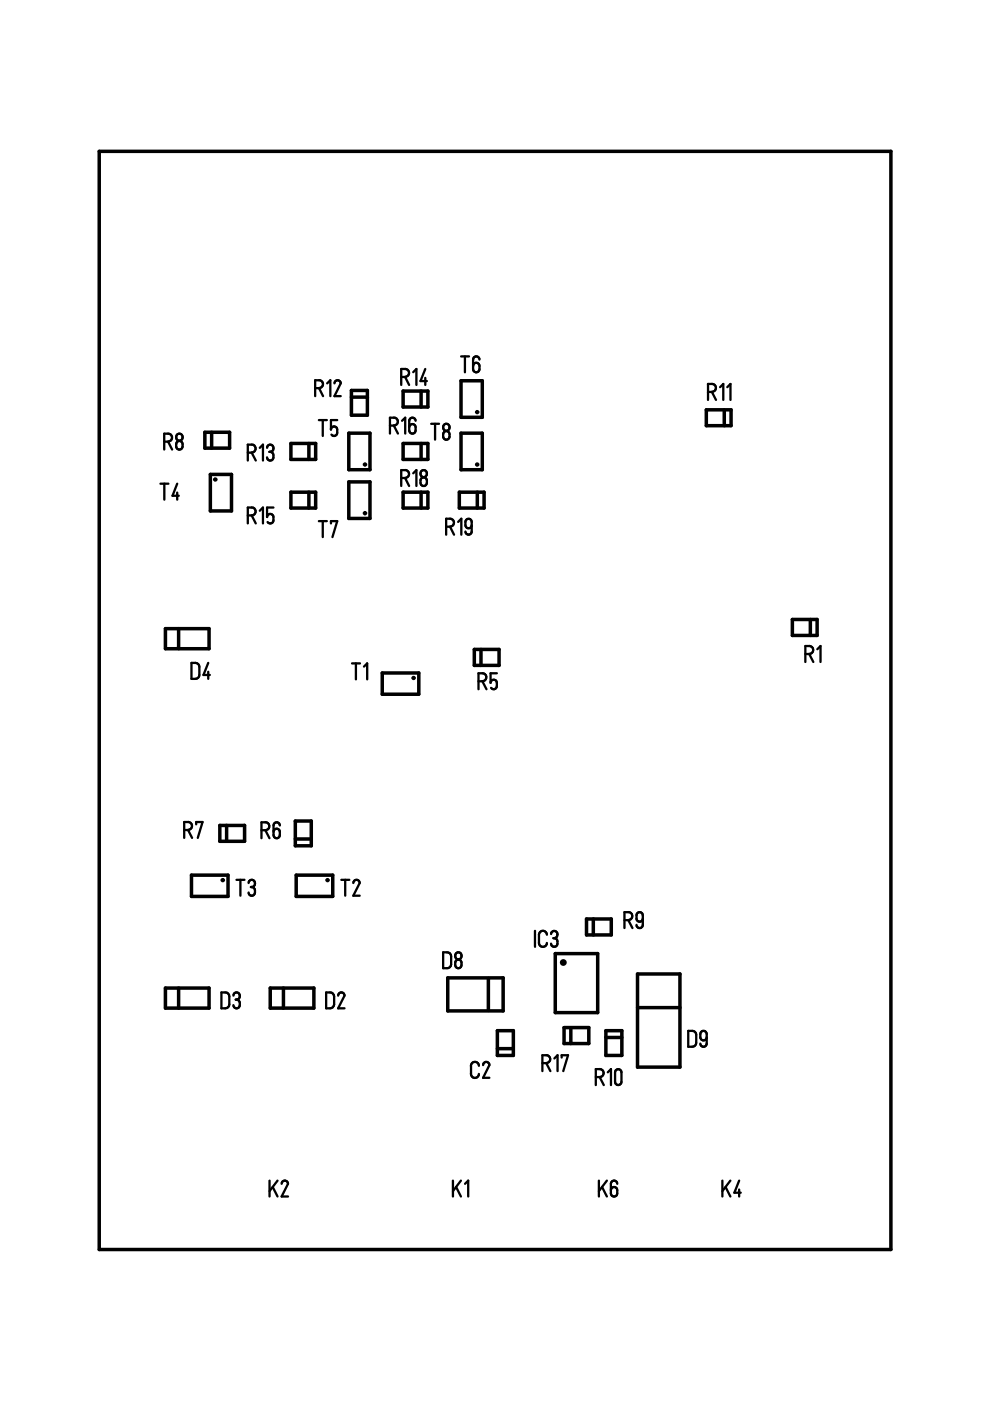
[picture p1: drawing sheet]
<svg xmlns="http://www.w3.org/2000/svg" width="210mm" height="297mm" viewBox="0 0 210 297" stroke-linecap="round" stroke-linejoin="round" font-family="sans-serif">
<g fill="none" stroke="#000" stroke-width=".49">
<path d="M85.1 79.9h.8l.8 1.7M85.9 79.9a.84 .84 0 0 0 .8-.8 .84 .84 0 0 0-.8-.9h-.8v3.4M87.6 78.9l.7-.7v3.4M90.2 78.2l-1 2.6h1.3M97.8 75.6h1.6M98.6 75.6v3.3M101.7 76.2a.68 .68 0 0 0-.7-.6 .68 .68 0 0 0-.7 .6v2.1a.68 .68 0 0 0 .7 .6 .68 .68 0 0 0 .7-.6v-.7a.68 .68 0 0 0-.7-.7 .68 .68 0 0 0-.7 .7M34.8 93.6h.8l.9 1.7M35.6 91.9h-.8v3.4M35.6 91.9a.85 .85 0 0 1 .9 .9 .85 .85 0 0 1-.9 .8M37.5 93.7a.68 .68 0 0 1 .8-.2 .68 .68 0 0 1 .4 .7 .88 .88 0 0 1-.6 1.1 .95 .95 0 0 1-.8-.6 .95 .95 0 0 1 .2-1zM52.5 96h.9l.8 1.6"/>
<path d="M53.4 94.3h-.9v3.3M53.4 94.3a.85 .85 0 0 1 .8 .8 .85 .85 0 0 1-.8 .8M55.1 95l.7-.7v3.3M56.6 95a.72 .72 0 0 1 1.1-.6 .72 .72 0 0 1 .1 1.2l-.5 .2M57.1 95.8h.2M57.3 95.8a.94 .94 0 0 1 .7 1 .94 .94 0 0 1-.8 .8 .66 .66 0 0 1-.6-.6M66.8 82.3h.8l.9 1.7M67.6 89.1h1.7M67.6 82.3a.83 .83 0 0 0 .9-.9 .83 .83 0 0 0-.9-.8h-.8v3.4M68.4 89.1v3.3M69.4 81.3l.6-.7v3.4M70.9 81.3a.67 .67 0 0 1 .7-.7 .67 .67 0 0 1 .6 .7l-1.3 2.7h1.3"/>
<path d="M71.5 89.1h-1.3v2a.67 .67 0 0 1 .6-.7 .67 .67 0 0 1 .7 .7v.7a.67 .67 0 0 1-.5 .6 .67 .67 0 0 1-.7-.3M82.7 90.2h.8M83.5 88.6h-.8v3.3M83.5 88.5a.84 .84 0 0 1 .9 .9 .84 .84 0 0 1-.9 .8M83.5 90.2l.9 1.7M85.2 89.2l.7-.6v3.3M88.1 89.2a.68 .68 0 0 0-.7-.7 .68 .68 0 0 0-.6 .7v2a.68 .68 0 0 0 .6 .7 .68 .68 0 0 0 .7-.7v-.6a.68 .68 0 0 0-.7-.7 .68 .68 0 0 0-.6 .7M90.2 80.1v1.5M91.4 89.9h1.7M92.2 89.9v3.3M94.1 91.6a.67 .67 0 0 1 .8-.2 .67 .67 0 0 1 .4 .7 .88 .88 0 0 1-.6 1.1 .94 .94 0 0 1-.8-.6 .94 .94 0 0 1 .2-1zM150.1 83.1h.8l.9 1.7"/>
<path d="M150.9 81.4h-.8v3.4M150.9 81.4a.85 .85 0 0 1 .9 .8 .85 .85 0 0 1-.9 .9M152.7 82.1l.7-.7v3.4M154.2 82.1l.7-.7v3.4M34 102.6h1.7M34.8 102.6v3.3M37.6 102.6l-1 2.5h1.3M37.6 104.4v1.5M52.5 109.3h.9M53.4 109.3a.84 .84 0 0 0 .8-.9 .84 .84 0 0 0-.8-.8h-.9v3.4M53.4 109.3l.8 1.7M55.1 108.3l.7-.7v3.4"/>
<path d="M58 107.6h-1.4v2a.68 .68 0 0 1 .7-.6 .68 .68 0 0 1 .7 .6v.7a.68 .68 0 0 1-.5 .7 .68 .68 0 0 1-.8-.3M67.6 110.5h1.7M68.4 110.5v3.4M70.2 111v-.5h1.3l-1 3.4M85.1 101.3h.8M85.9 101.3a.83 .83 0 0 0 .8-.8 .83 .83 0 0 0-.8-.8h-.8v3.3M85.9 101.3l.8 1.7M87.6 100.4l.7-.7v3.3M89.3 101.5a.68 .68 0 0 1 .8-.3 .68 .68 0 0 1 .4 .7 .89 .89 0 0 1-.6 1.1 .95 .95 0 0 1-.8-.6 .95 .95 0 0 1 .2-.9zM94.6 111.7h.8l.9 1.7M95.4 111.7a.84 .84 0 0 0 .9-.9 .84 .84 0 0 0-.9-.8h-.8v3.4M97.1 110.7l.7-.7v3.4"/>
<path d="M100 111.3a.67 .67 0 0 1-.7 .7 .67 .67 0 0 1-.6-.7v-.6a.67 .67 0 0 1 .6-.7 .67 .67 0 0 1 .7 .7v2a.67 .67 0 0 1-.7 .7 .67 .67 0 0 1-.6-.7M170.8 138.7h.8M171.6 138.6a.84 .84 0 0 0 .8-.8 .84 .84 0 0 0-.8-.8h-.8v3.4M171.6 138.7l.8 1.7M173.3 137.6l.7-.6v3.4M40.6 140.5h.8a.83 .83 0 0 1 .9 .9v1.7a.83 .83 0 0 1-.9 .8h-.8zM44.2 140.5l-1.1 2.6h1.4M44.2 142.4v1.5M74.6 140.7h1.7M75.5 140.7v3.3M77.2 141.3l.7-.6v3.3M101.5 144.4h.8"/>
<path d="M102.3 144.4a.84 .84 0 0 0 .8-.8 .84 .84 0 0 0-.8-.9h-.8v3.4M102.3 144.4l.8 1.7M105.3 142.7h-1.3v2.1a.67 .67 0 0 1 .7-.7 .67 .67 0 0 1 .6 .7v.7a.67 .67 0 0 1-.4 .6 .67 .67 0 0 1-.8-.3M39.1 176h.8M39.9 176a.84 .84 0 0 0 .8-.9 .84 .84 0 0 0-.8-.8h-.8v3.4M39.9 176l.8 1.7M41.6 174.8v-.5h1.3l-1 3.4M55.4 176h.9M56.3 176a.84 .84 0 0 0 .8-.8 .84 .84 0 0 0-.8-.9h-.9v3.4M56.3 176l.8 1.7M59.3 175a.67 .67 0 0 0-.6-.7 .67 .67 0 0 0-.7 .7v2a.67 .67 0 0 0 .7 .7 .67 .67 0 0 0 .6-.7v-.6a.67 .67 0 0 0-.6-.7 .67 .67 0 0 0-.7 .7M50.1 186.5h1.7"/>
<path d="M51 186.5v3.4M52.7 187.2a.72 .72 0 0 1 1.1-.5 .72 .72 0 0 1 .1 1.2l-.5 .2M53.2 188.1h.2M53.4 188.1a.94 .94 0 0 1 .7 .9 .94 .94 0 0 1-.8 .9 .66 .66 0 0 1-.6-.7M72.4 186.5h1.7M73.2 186.5v3.4M74.9 187.2a.68 .68 0 0 1 .7-.7 .68 .68 0 0 1 .7 .7l-1.4 2.7h1.4M113.4 197.4v3.3M116 198.2a.85 .85 0 0 0-.9-.9 .85 .85 0 0 0-.8 .9v1.7a.84 .84 0 0 0 .8 .9 .84 .84 0 0 0 .9-.9M116.8 198a.73 .73 0 0 1 .9-.5 .73 .73 0 0 1 .6 .7 .73 .73 0 0 1-.8 .7M117.3 198.9h.2M117.5 198.9a.92 .92 0 0 1 .7 1 .92 .92 0 0 1-.8 .8 .62 .62 0 0 1-.6-.6"/>
<path d="M132.4 195.1h.8l.9 1.7M133.2 193.4h-.8v3.4M133.2 193.4a.85 .85 0 0 1 .9 .8 .85 .85 0 0 1-.9 .9M136.3 194.8a.67 .67 0 0 1-.7 .6 .67 .67 0 0 1-.6-.6v-.7a.67 .67 0 0 1 .6-.7 .67 .67 0 0 1 .7 .7v2a.67 .67 0 0 1-.7 .7 .67 .67 0 0 1-.6-.7M46.9 210.4h.9a.83 .83 0 0 1 .8 .8v1.8a.83 .83 0 0 1-.8 .8h-.9zM49.5 211.1a.72 .72 0 0 1 1.1-.6 .72 .72 0 0 1 .1 1.2l-.5 .2M50 211.9h.2M50.2 211.9a.94 .94 0 0 1 .7 1 .94 .94 0 0 1-.9 .9 .66 .66 0 0 1-.5-.7M69.2 210.4h.8a.87 .87 0 0 1 .8 .8v1.8a.87 .87 0 0 1-.8 .8h-.8zM71.7 211.1a.68 .68 0 0 1 .7-.7 .68 .68 0 0 1 .6 .7l-1.3 2.7h1.3M94 201.9h.8a.83 .83 0 0 1 .9 .8v1.7a.83 .83 0 0 1-.9 .9h-.8zM96.7 203.7a.67 .67 0 0 1 .7-.2 .67 .67 0 0 1 .5 .6 .9 .9 0 0 1-.6 1.2 .95 .95 0 0 1-.8-.6 .95 .95 0 0 1 .2-1z"/>
<path d="M145.9 218.6h.8a.83 .83 0 0 1 .9 .8v1.7a.83 .83 0 0 1-.9 .8h-.8zM149.8 219.9a.68 .68 0 0 1-.6 .7 .68 .68 0 0 1-.7-.7v-.7a.68 .68 0 0 1 .7-.6 .68 .68 0 0 1 .6 .6v2.1a.68 .68 0 0 1-.6 .6 .68 .68 0 0 1-.7-.6M101.5 226a.85 .85 0 0 0-.8-.9 .85 .85 0 0 0-.9 .9l.1 1.7a.84 .84 0 0 0 .8 .9 .84 .84 0 0 0 .8-.9M102.4 225.8a.67 .67 0 0 1 .7-.7 .67 .67 0 0 1 .7 .7l-1.4 2.7h1.4M115 225.4h.8M115.8 223.7h-.8v3.4M115.8 223.7a.84 .84 0 0 1 .9 .8 .84 .84 0 0 1-.9 .9M115.8 225.4l.9 1.7M117.5 224.4l.7-.7v3.4M119.1 224.2v-.5h1.3l-1 3.4M126.3 228.4h.8M127.1 228.3a.84 .84 0 0 0 .9-.8 .84 .84 0 0 0-.9-.8h-.8v3.4"/>
<path d="M127.1 228.4l.9 1.7M128.9 227.4l.6-.7v3.4M130.6 226.9a.68 .68 0 0 1 .7-.2 .68 .68 0 0 1 .5 .7v2a.68 .68 0 0 1-.7 .6 .68 .68 0 0 1-.7-.6v-2zM57.1 250.3v3.4M57.8 251.7l1 2M58.8 250.3l-1.7 2.2M59.7 251a.68 .68 0 0 1 .7-.7 .68 .68 0 0 1 .7 .7l-1.4 2.7h1.4M96 250.3v3.4M96.7 251.7l1 2M97.7 250.3l-1.7 2.2M98.6 251l.7-.7v3.4M127 250.3v3.4"/>
<path d="M127.7 251.7l1 2M128.7 250.3l-1.7 2.2M130.9 251a.68 .68 0 0 0-.7-.7 .68 .68 0 0 0-.7 .7v2a.68 .68 0 0 0 .7 .7 .68 .68 0 0 0 .7-.7v-.7a.68 .68 0 0 0-.7-.6 .68 .68 0 0 0-.7 .6M153.2 250.3v3.4M153.8 251.7l1.1 2M154.9 250.3l-1.7 2.2M156.7 250.3l-1 2.6h1.4M156.7 252.2v1.5"/>
<circle cx="38" cy="92.7" r=".72"/>
<circle cx="94.6" cy="90.6" r=".72"/>
<circle cx="89.8" cy="100.4" r=".72"/>
<circle cx="97.1" cy="202.6" r=".72"/>
</g>
<g fill="none" stroke="#000" stroke-width=".74">
<path d="M21 32.1h167.9v232.8h-167.9zM43.4 91.7h5.3v3.3h-5.3zM44.9 91.7v3.3M61.7 94h5.2v3.4h-5.2zM65.5 94v3.4M74 91.8h4.4v7.8h-4.4zM74.5 82.8h3.4v5.2h-3.4zM74.5 84.2h3.4M85.5 82.9h5.2v3.4h-5.2zM85.5 94h5.2v3.4h-5.2zM89.3 82.9v3.4M89.3 94v3.4"/>
<path d="M97.7 91.8h4.6v7.8h-4.6zM97.7 80.7h4.6v7.8h-4.6zM149.8 86.9h5.2v3.4h-5.2zM153.6 86.9v3.4M44.6 100.6h4.5v7.7h-4.5zM61.7 104.4h5.2v3.3h-5.2zM65.5 104.4v3.3M74 102.2h4.4v7.7h-4.4zM85.5 104.4h5.2v3.3h-5.2zM89.3 104.4v3.3M97.4 104.4h5.2v3.3h-5.2zM101.2 104.4v3.3"/>
<path d="M35.1 133.3h9.2v4.2h-9.2zM37.9 133.3v4.2M100.6 137.7h5.2v3.4h-5.2zM102 137.7v3.4M168 131.3h5.2v3.4h-5.2zM171.8 131.3v3.4M81 142.7h7.8v4.5h-7.8zM46.6 175h5.3v3.4h-5.3zM48 175v3.4M62.6 174.1h3.4v5.2h-3.4zM62.6 177.9h3.4M40.6 185.5h7.7v4.6h-7.7z"/>
<path d="M62.8 185.5h7.7v4.6h-7.7zM124.4 194.8h5.2v3.4h-5.2zM125.8 194.8v3.4M35.1 209.5h9.2v4.2h-9.2zM37.9 209.5v4.2M57.3 209.5h9.2v4.2h-9.2zM60.1 209.5v4.2M94.9 207.3h11.8v7h-11.8zM103.5 207.5v6.7M105.5 218.5h3.3v5.3h-3.3zM117.7 202.2h9v12.5h-9zM119.6 217.9h5.2v3.4h-5.2z"/>
<path d="M121 217.9v3.4M128.5 218.5h3.3v5.3h-3.3zM128.5 220h3.3M135.2 213.6h9M135.2 206.5h9v19.8h-9zM105.5 222.3h3.3"/>
</g>
<g fill="#000">
<circle cx="77.4" cy="98.5" r=".48"/>
<circle cx="101.2" cy="87.4" r=".48"/>
<circle cx="101.2" cy="98.5" r=".48"/>
<circle cx="45.6" cy="101.7" r=".48"/>
<circle cx="77.4" cy="108.8" r=".48"/>
<circle cx="87.7" cy="143.7" r=".48"/>
<circle cx="47.2" cy="186.6" r=".48"/>
<circle cx="69.4" cy="186.6" r=".48"/>
<circle cx="119.4" cy="204.1" r=".73"/>
</g>
</svg>
